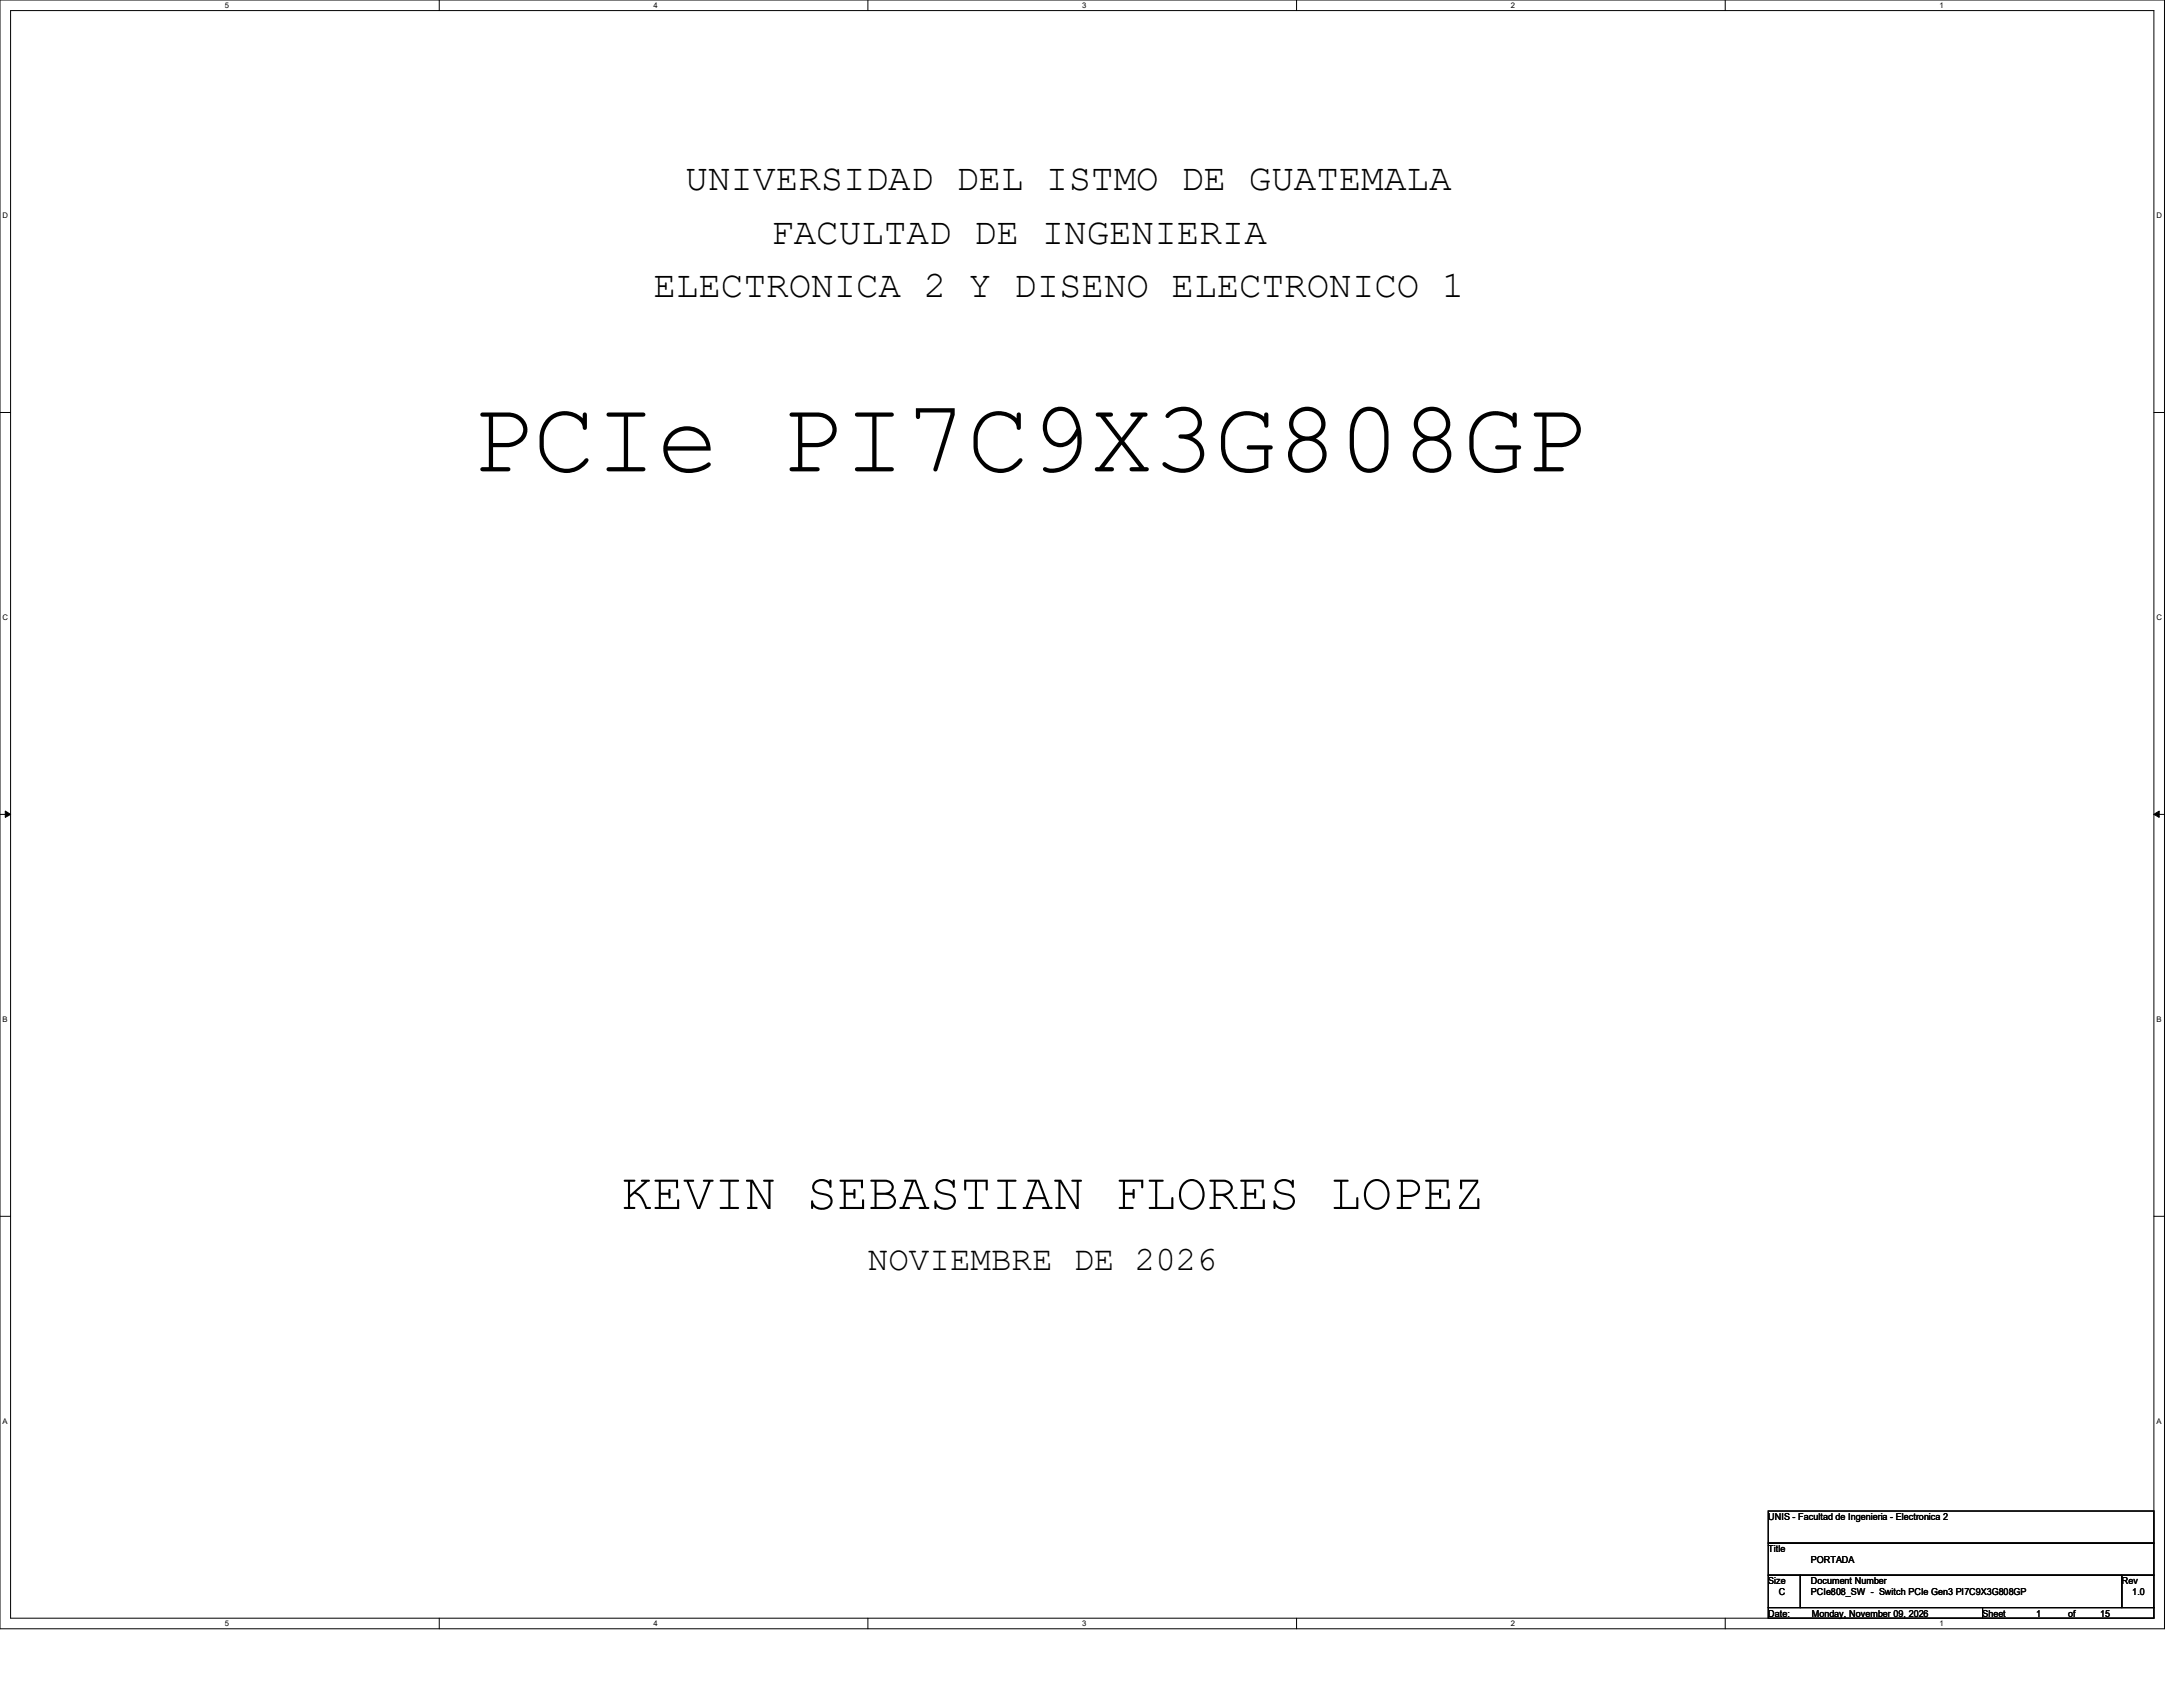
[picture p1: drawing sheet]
<svg xmlns="http://www.w3.org/2000/svg" width="279mm" height="216mm" viewBox="0 0 279 216" stroke-linecap="round" stroke-linejoin="round" font-family="sans-serif">
<defs><g id="words">
<text font-size="13.2" x="60.3" y="60.3">PCIe PI7C9X3G808GP</text>
<text font-size="6.6" x="79.5" y="154.7">KEVIN SEBASTIAN FLORES LOPEZ</text>
<g font-size="4.8">
<text x="87.8" y="24.3">UNIVERSIDAD DEL ISTMO DE GUATEMALA</text>
<text x="98.7" y="31.2">FACULTAD DE INGENIERIA</text>
<text x="83.7" y="38.1">ELECTRONICA 2 Y DISENO ELECTRONICO 1</text>
</g>
<text font-size="4.4" x="111.1" y="162.6">NOVIEMBRE DE 2026</text>
<g font-size="1.2">
<text x="226.3" y="194.5">UNIS - Facultad de Ingenieria - Electronica 2</text>
<text x="226.3" y="198.6">Title</text>
<text x="226.3" y="202.7">Size</text>
<text x="231.8" y="200">PORTADA</text>
<text x="231.8" y="202.7">Document Number</text>
<text x="271.6" y="202.7">Rev</text>
<text x="226.3" y="206.9">Date:</text>
<text x="227.7" y="204.1">C</text>
<text x="231.8" y="204.1">PCIe808_SW - Switch PCIe Gen3 PI7C9X3G808GP</text>
<text x="231.9" y="206.9">Monday, November 09, 2026</text>
<text x="253.7" y="206.9">Sheet</text>
<text x="260.6" y="206.9">1</text>
<text x="264.7" y="206.9">of</text>
<text x="268.8" y="206.9">15</text>
<text x="272.9" y="204.1">1.0</text>
</g>
<g font-size="1">
<text x="28.8" y="1">5</text>
<text x="83.7" y="1">4</text>
<text x="138.5" y="1">3</text>
<text x="193.4" y="1">2</text>
<text x="248.2" y="1">1</text>
<text x=".3" y="27.9">D</text>
<text x="276" y="27.9">D</text>
<text x=".3" y="79.4">C</text>
<text x="276" y="79.4">C</text>
<text x=".3" y="130.8">B</text>
<text x="276" y="130.8">B</text>
<text x=".3" y="182.2">A</text>
<text x="276" y="182.2">A</text>
<text x="28.8" y="208.1">5</text>
<text x="83.7" y="208.1">4</text>
<text x="138.5" y="208.1">3</text>
<text x="193.4" y="208.1">2</text>
<text x="248.2" y="208.1">1</text>
</g>
</g></defs>
<path d="M0 0h277v208.4h-277zM1.4 1.4h274.3v205.7h-274.3z" fill="none" stroke="#000" stroke-width=".13"/>
<g fill="#fff">
<path d="M28.8 .1h.5v1.1h-.5z"/>
<path d="M28.8 207.2h.5v1.1h-.5z"/>
</g>
<path d="M56.2 0v1.4M56.2 207.1v1.3" fill="none" stroke="#000" stroke-width=".13"/>
<g fill="#fff">
<path d="M83.7 .1h.5v1.1h-.5z"/>
<path d="M83.7 207.2h.5v1.1h-.5z"/>
</g>
<path d="M111.1 0v1.4M111.1 207.1v1.3" fill="none" stroke="#000" stroke-width=".13"/>
<g fill="#fff">
<path d="M138.5 .1h.6v1.1h-.6z"/>
<path d="M138.5 207.2h.6v1.1h-.6z"/>
</g>
<path d="M165.9 0v1.4M165.9 207.1v1.3" fill="none" stroke="#000" stroke-width=".13"/>
<g fill="#fff">
<path d="M193.4 .1h.5v1.1h-.5z"/>
<path d="M193.4 207.2h.5v1.1h-.5z"/>
</g>
<path d="M220.8 0v1.4M220.8 207.1v1.3" fill="none" stroke="#000" stroke-width=".13"/>
<g fill="#fff">
<path d="M248.2 .1h.6v1.1h-.6z"/>
<path d="M248.2 207.2h.6v1.1h-.6z"/>
<path d="M.3 27.1h.8v1.1h-.8z"/>
<path d="M276 27.1h.7v1.1h-.7z"/>
<path d="M.3 78.5h.8v1.1h-.8z"/>
<path d="M276 78.5h.7v1.1h-.7z"/>
</g>
<path d="M0 52.8h1.4M275.7 52.8h1.3" fill="none" stroke="#000" stroke-width=".13"/>
<g fill="#fff">
<path d="M.3 129.9h.7v1.1h-.7z"/>
<path d="M276 129.9h.6v1.1h-.6z"/>
</g>
<path d="M0 104.2h1.4M275.7 104.2h1.3" fill="none" stroke="#000" stroke-width=".13"/>
<path d="M.7 103.8l.7 .4-.7 .4zM275.7 104.2l.7-.4v.8z" fill="#000" stroke="#000" stroke-width=".13"/>
<g fill="#fff">
<path d="M.3 181.4h.7v1.1h-.7z"/>
<path d="M276 181.4h.6v1.1h-.6z"/>
</g>
<path d="M0 155.7h1.4M275.7 155.7h1.3M226.3 193.4h49.4v4.1h-49.4zM226.3 197.5h49.4v4.1h-49.4zM226.3 201.6h4.1v4.1h-4.1zM226.3 205.7h27.4v1.4h-27.4zM230.4 201.6h41.2v4.1h-41.2zM253.7 205.7h22v1.4h-22zM271.6 201.6h4.1v4.1h-4.1z" fill="none" stroke="#000" stroke-width=".13"/>
<use href="#words"/>
</svg>
